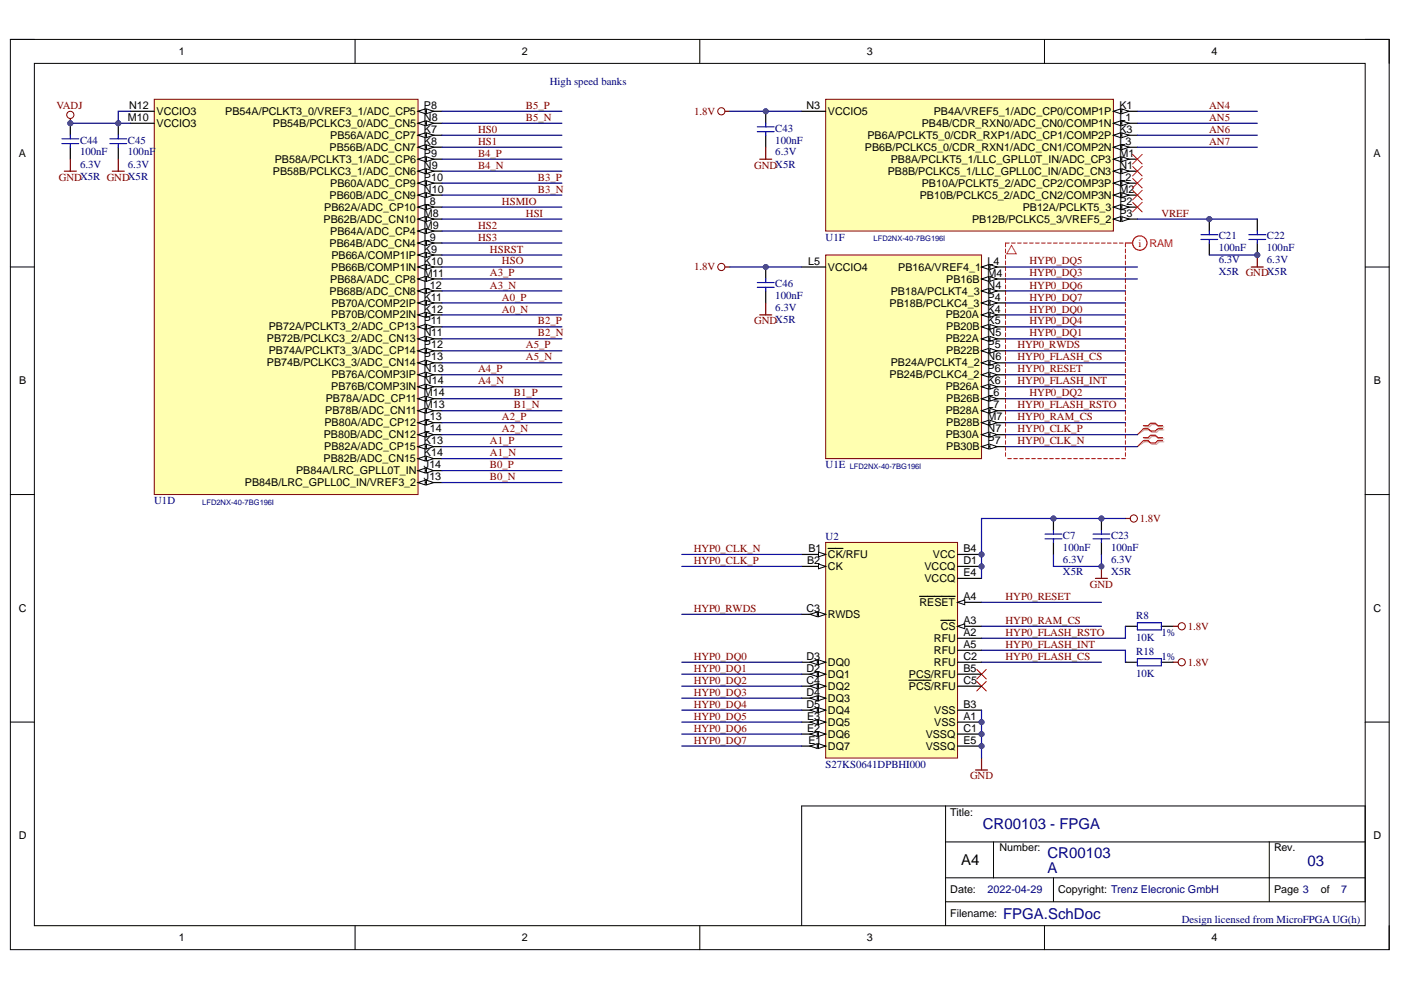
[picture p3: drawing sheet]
<svg xmlns="http://www.w3.org/2000/svg" width="297mm" height="210mm" viewBox="0 0 297 210" stroke-linecap="round" stroke-linejoin="round" font-family="sans-serif">
<defs><g id="words">
<g font-size="3.2" fill="#000080">
<text x="208.4" y="175.8">CR00103 - FPGA</text>
<text x="222.1" y="185.2">A</text>
<text x="222.1" y="181.9">CR00103</text>
<text x="277.2" y="183.6">03</text>
<text x="212.7" y="194.8">FPGA.SchDoc</text>
</g>
<text font-size="3.2" x="203.8" y="183.4">A4</text>
<g font-size="2.3">
<text x="37.9" y="11.7">1</text>
<text x="110.7" y="11.7">2</text>
<text x="183.8" y="11.7">3</text>
<text x="256.8" y="11.7">4</text>
<text x="27.4" y="23.1">N12</text>
<text x="89.9" y="23.1">P8</text>
<text x="171" y="23.1">N3</text>
<text x="237.3" y="23.1">K1</text>
<text x="27.1" y="25.7">M10</text>
<text x="33.2" y="24.3">VCCIO3</text>
<text x="33.2" y="26.9">VCCIO3</text>
<text x="47.8" y="24.3">PB54A/PCLKT3_0/VREF3_1/ADC_CP5</text>
<text x="57.9" y="26.9">PB54B/PCLKC3_0/ADC_CN5</text>
<text x="70" y="29.5">PB56A/ADC_CP7</text>
<text x="89.9" y="25.7">N8</text>
<text x="89.9" y="28.2">K7</text>
<text x="175.5" y="24.3">VCCIO5</text>
<text x="183.9" y="29.5">PB6A/PCLKT5_0/CDR_RXP1/ADC_CP1/COMP2P</text>
<text x="195.4" y="26.9">PB4B/CDR_RXN0/ADC_CN0/COMP1N</text>
<text x="198" y="24.3">PB4A/VREF5_1/ADC_CP0/COMP1P</text>
<text x="237.3" y="25.7">L1</text>
<text x="237.3" y="28.2">K3</text>
<text x="4" y="33.3">A</text>
<text x="58.2" y="34.5">PB58A/PCLKT3_1/ADC_CP6</text>
<text x="69.9" y="32">PB56B/ADC_CN7</text>
<text x="89.9" y="30.7">K8</text>
<text x="89.9" y="33.3">P9</text>
<text x="89.9" y="35.8">N9</text>
<text x="183.4" y="32">PB6B/PCLKC5_0/CDR_RXN1/ADC_CN1/COMP2N</text>
<text x="188.9" y="34.5">PB8A/PCLKT5_1/LLC_GPLL0T_IN/ADC_CP3</text>
<text x="237.3" y="30.7">L3</text>
<text x="237.3" y="33.3">M1</text>
<text x="237.3" y="35.8">N1</text>
<text x="291.2" y="33.3">A</text>
<text x="57.9" y="37.1">PB58B/PCLKC3_1/ADC_CN6</text>
<text x="70" y="39.6">PB60A/ADC_CP9</text>
<text x="89.9" y="38.3">P10</text>
<text x="89.9" y="40.9">N10</text>
<text x="188.2" y="37.1">PB8B/PCLKC5_1/LLC_GPLL0C_IN/ADC_CN3</text>
<text x="195.4" y="39.6">PB10A/PCLKT5_2/ADC_CP2/COMP3P</text>
<text x="237.3" y="38.3">L2</text>
<text x="237.3" y="40.9">M2</text>
<text x="68.6" y="47.2">PB62B/ADC_CN10</text>
<text x="68.7" y="44.7">PB62A/ADC_CP10</text>
<text x="69.9" y="42.1">PB60B/ADC_CN9</text>
<text x="89.9" y="43.4">L8</text>
<text x="89.9" y="45.9">M8</text>
<text x="195" y="42.1">PB10B/PCLKC5_2/ADC_CN2/COMP3N</text>
<text x="206.1" y="47.2">PB12B/PCLKC5_3/VREF5_2</text>
<text x="216.8" y="44.7">PB12A/PCLKT5_3</text>
<text x="237.3" y="43.4">P2</text>
<text x="237.3" y="45.9">P3</text>
<text x="69.9" y="52.3">PB64B/ADC_CN4</text>
<text x="70" y="49.7">PB64A/ADC_CP4</text>
<text x="89.9" y="48.5">M9</text>
<text x="89.9" y="51">L9</text>
<text x="89.9" y="53.6">K9</text>
<text x="70" y="59.9">PB68A/ADC_CP8</text>
<text x="70.2" y="57.4">PB66B/COMP1IN</text>
<text x="70.3" y="54.8">PB66A/COMP1IP</text>
<text x="89.9" y="56.1">K10</text>
<text x="89.9" y="58.7">M11</text>
<text x="171.4" y="56.1">L5</text>
<text x="175.5" y="57.4">VCCIO4</text>
<text x="190.4" y="57.4">PB16A/VREF4_1</text>
<text x="200.6" y="59.9">PB16B</text>
<text x="209.4" y="56.1">L4</text>
<text x="209.4" y="58.7">M4</text>
<text x="69.9" y="62.5">PB68B/ADC_CN8</text>
<text x="70.3" y="65">PB70A/COMP2IP</text>
<text x="89.9" y="61.2">L12</text>
<text x="89.9" y="63.7">K11</text>
<text x="188.6" y="65">PB18B/PCLKC4_3</text>
<text x="188.9" y="62.5">PB18A/PCLKT4_3</text>
<text x="209.4" y="61.2">N4</text>
<text x="209.4" y="63.7">P4</text>
<text x="57" y="70.1">PB72A/PCLKT3_2/ADC_CP13</text>
<text x="70.2" y="67.5">PB70B/COMP2IN</text>
<text x="89.9" y="66.3">K12</text>
<text x="89.9" y="68.8">P11</text>
<text x="89.9" y="71.3">N11</text>
<text x="200.5" y="67.5">PB20A</text>
<text x="200.6" y="70.1">PB20B</text>
<text x="209.4" y="66.3">K4</text>
<text x="209.4" y="68.8">K5</text>
<text x="209.4" y="71.3">N5</text>
<text x="56.6" y="72.6">PB72B/PCLKC3_2/ADC_CN13</text>
<text x="56.6" y="77.7">PB74B/PCLKC3_3/ADC_CN14</text>
<text x="57" y="75.1">PB74A/PCLKT3_3/ADC_CP14</text>
<text x="89.9" y="73.9">P12</text>
<text x="89.9" y="76.4">P13</text>
<text x="188.9" y="77.7">PB24A/PCLKT4_2</text>
<text x="200.5" y="72.6">PB22A</text>
<text x="200.6" y="75.1">PB22B</text>
<text x="209.4" y="73.9">P5</text>
<text x="209.4" y="76.4">N6</text>
<text x="4.1" y="81.5">B</text>
<text x="70.2" y="82.8">PB76B/COMP3IN</text>
<text x="70.3" y="80.2">PB76A/COMP3IP</text>
<text x="89.9" y="79">N13</text>
<text x="89.9" y="81.5">N14</text>
<text x="188.6" y="80.2">PB24B/PCLKC4_2</text>
<text x="200.5" y="82.8">PB26A</text>
<text x="209.4" y="79">P6</text>
<text x="209.4" y="81.5">K6</text>
<text x="291.3" y="81.5">B</text>
<text x="68.9" y="87.9">PB78B/ADC_CN11</text>
<text x="69.1" y="85.3">PB78A/ADC_CP11</text>
<text x="89.9" y="84">M14</text>
<text x="89.9" y="86.6">M13</text>
<text x="89.9" y="89.1">L13</text>
<text x="200.5" y="87.9">PB28A</text>
<text x="200.6" y="85.3">PB26B</text>
<text x="209.4" y="84">L6</text>
<text x="209.4" y="86.6">L7</text>
<text x="209.4" y="89.1">M7</text>
<text x="68.7" y="92.9">PB80B/ADC_CN12</text>
<text x="68.7" y="95.5">PB82A/ADC_CP15</text>
<text x="68.8" y="90.4">PB80A/ADC_CP12</text>
<text x="89.9" y="91.7">L14</text>
<text x="89.9" y="94.2">K13</text>
<text x="200.5" y="92.9">PB30A</text>
<text x="200.6" y="90.4">PB28B</text>
<text x="200.6" y="95.5">PB30B</text>
<text x="209.4" y="91.7">N7</text>
<text x="209.4" y="94.2">P7</text>
<text x="62.8" y="100.5">PB84A/LRC_GPLL0T_IN</text>
<text x="68.6" y="98">PB82B/ADC_CN15</text>
<text x="89.9" y="96.7">K14</text>
<text x="89.9" y="99.3">J14</text>
<text x="89.9" y="101.8">J13</text>
<text x="51.9" y="103.1">PB84B/LRC_GPLL0C_IN/VREF3_2</text>
<text x="171.1" y="119.6">B2</text>
<text x="171.4" y="117.1">B1</text>
<text x="175.5" y="118.3">CK/RFU</text>
<text x="197.8" y="118.3">VCC</text>
<text x="204.3" y="117.1">B4</text>
<text x="204.3" y="119.6">D1</text>
<text x="175.5" y="120.9">CK</text>
<text x="196" y="120.9">VCCQ</text>
<text x="196" y="123.4">VCCQ</text>
<text x="204.3" y="122.1">E4</text>
<text x="4" y="129.7">C</text>
<text x="171" y="129.7">C3</text>
<text x="175.5" y="131">RWDS</text>
<text x="195" y="128.5">RESET</text>
<text x="204.3" y="127.2">A4</text>
<text x="291.2" y="129.7">C</text>
<text x="198" y="136.1">RFU</text>
<text x="199.5" y="133.6">CS</text>
<text x="204.3" y="134.8">A2</text>
<text x="204.3" y="137.4">A5</text>
<text x="204.3" y="132.3">A3</text>
<text x="171" y="142.4">D2</text>
<text x="171" y="139.9">D3</text>
<text x="175.5" y="143.7">DQ1</text>
<text x="175.5" y="141.2">DQ0</text>
<text x="192.7" y="143.7">PCS/RFU</text>
<text x="198" y="138.6">RFU</text>
<text x="198" y="141.2">RFU</text>
<text x="204.3" y="142.4">B5</text>
<text x="204.3" y="139.9">C2</text>
<text x="171" y="145">C4</text>
<text x="171" y="147.5">D4</text>
<text x="175.5" y="146.2">DQ2</text>
<text x="175.5" y="148.8">DQ3</text>
<text x="192.7" y="146.2">PCS/RFU</text>
<text x="204.3" y="145">C5</text>
<text x="171" y="150.1">D5</text>
<text x="171.1" y="155.1">E2</text>
<text x="171.1" y="152.6">E3</text>
<text x="175.5" y="151.3">DQ4</text>
<text x="175.5" y="153.9">DQ5</text>
<text x="198.1" y="151.3">VSS</text>
<text x="198.1" y="153.9">VSS</text>
<text x="204.3" y="150.1">B3</text>
<text x="204.3" y="155.1">C1</text>
<text x="204.3" y="152.6">A1</text>
<text x="171.4" y="157.7">E1</text>
<text x="175.5" y="156.4">DQ6</text>
<text x="175.5" y="158.9">DQ7</text>
<text x="196.3" y="156.4">VSSQ</text>
<text x="196.3" y="158.9">VSSQ</text>
<text x="204.3" y="157.7">E5</text>
<text x="201.5" y="172.9">Title:</text>
<text x="4" y="178">D</text>
<text x="291.2" y="178">D</text>
<text x="211.9" y="180.5">Number:</text>
<text x="270.1" y="180.5">Rev.</text>
<text x="201.5" y="189.4">Date:</text>
<text x="224.4" y="189.4">Copyright: Trenz Elecronic GmbH</text>
<text x="270.1" y="189.4">Page 3</text>
<text x="280" y="189.4">of</text>
<text x="201.5" y="194.5">Filename:</text>
<text x="37.9" y="199.6">1</text>
<text x="110.7" y="199.6">2</text>
<text x="183.8" y="199.6">3</text>
<text x="256.8" y="199.6">4</text>
</g>
<g font-size="2.3" fill="#800000">
<text x="12" y="23.1">VADJ</text>
<text x="111.5" y="23.1">B5_P</text>
<text x="256.4" y="23.1">AN4</text>
<text x="101.4" y="28.1">HS0</text>
<text x="111.5" y="25.6">B5_N</text>
<text x="147.2" y="24.3">1.8V</text>
<text x="256.4" y="25.6">AN5</text>
<text x="256.4" y="28.1">AN6</text>
<text x="101.4" y="33.2">B4_P</text>
<text x="101.4" y="35.8">B4_N</text>
<text x="101.4" y="30.7">HS1</text>
<text x="159.9" y="35.8">GNDX5R</text>
<text x="256.4" y="30.7">AN7</text>
<text x="12.5" y="38.3">GNDX5R GNDX5R</text>
<text x="114" y="38.3">B3_P</text>
<text x="114" y="40.9">B3_N</text>
<text x="106.4" y="43.4">HSMIO</text>
<text x="111.5" y="45.9">HSI</text>
<text x="246.2" y="45.9">VREF</text>
<text x="101.4" y="48.5">HS2</text>
<text x="101.4" y="51">HS3</text>
<text x="103.9" y="53.5">HSRST</text>
<text x="103.9" y="58.6">A3_P</text>
<text x="106.4" y="56.1">HSO</text>
<text x="147.2" y="57.3">1.8V</text>
<text x="218.3" y="58.6">HYP0_DQ3</text>
<text x="218.3" y="56.1">HYP0_DQ5</text>
<text x="103.9" y="61.2">A3_N</text>
<text x="106.4" y="63.7">A0_P</text>
<text x="218.3" y="61.2">HYP0_DQ6</text>
<text x="218.3" y="63.7">HYP0_DQ7</text>
<text x="106.4" y="66.3">A0_N</text>
<text x="114" y="68.8">B2_P</text>
<text x="114" y="71.3">B2_N</text>
<text x="159.9" y="68.8">GNDX5R</text>
<text x="218.3" y="66.3">HYP0_DQ0</text>
<text x="218.3" y="71.3">HYP0_DQ1</text>
<text x="218.3" y="68.8">HYP0_DQ4</text>
<text x="111.5" y="73.9">A5_P</text>
<text x="111.5" y="76.4">A5_N</text>
<text x="215.7" y="73.9">HYP0_RWDS</text>
<text x="215.7" y="76.4">HYP0_FLASH_CS</text>
<text x="101.4" y="78.9">A4_P</text>
<text x="101.4" y="81.5">A4_N</text>
<text x="215.7" y="78.9">HYP0_RESET</text>
<text x="215.7" y="81.5">HYP0_FLASH_INT</text>
<text x="106.4" y="89.1">A2_P</text>
<text x="109" y="84">B1_P</text>
<text x="109" y="86.5">B1_N</text>
<text x="215.7" y="89.1">HYP0_RAM_CS</text>
<text x="215.7" y="86.5">HYP0_FLASH_RSTO</text>
<text x="218.3" y="84">HYP0_DQ2</text>
<text x="103.9" y="94.2">A1_P</text>
<text x="106.4" y="91.7">A2_N</text>
<text x="215.7" y="94.2">HYP0_CLK_N</text>
<text x="215.7" y="91.7">HYP0_CLK_P</text>
<text x="103.9" y="96.7">A1_N</text>
<text x="103.9" y="99.3">B0_P</text>
<text x="103.9" y="101.8">B0_N</text>
<text x="241.7" y="110.7">1.8V</text>
<text x="147.1" y="117.1">HYP0_CLK_N</text>
<text x="147.1" y="119.6">HYP0_CLK_P</text>
<text x="231.1" y="124.7">GND</text>
<text x="147.1" y="129.7">HYP0_RWDS</text>
<text x="213.2" y="127.2">HYP0_RESET</text>
<text x="213.2" y="132.3">HYP0_RAM_CS</text>
<text x="213.2" y="137.3">HYP0_FLASH_INT</text>
<text x="213.2" y="134.8">HYP0_FLASH_RSTO</text>
<text x="251.8" y="133.5">1.8V</text>
<text x="147.1" y="139.9">HYP0_DQ0</text>
<text x="147.1" y="142.4">HYP0_DQ1</text>
<text x="213.2" y="139.9">HYP0_FLASH_CS</text>
<text x="251.8" y="141.1">1.8V</text>
<text x="147.1" y="145">HYP0_DQ2</text>
<text x="147.1" y="147.5">HYP0_DQ3</text>
<text x="147.1" y="150.1">HYP0_DQ4</text>
<text x="147.1" y="152.6">HYP0_DQ5</text>
<text x="147.1" y="155.1">HYP0_DQ6</text>
<text x="147.1" y="157.7">HYP0_DQ7</text>
<text x="205.7" y="165.3">GND</text>
</g>
<g font-size="2.3" fill="#000080">
<text x="116.6" y="18">High speed banks</text>
<text x="164.4" y="27.9">C43</text>
<text x="17" y="35.5">6.3V</text>
<text x="17" y="30.4">C44</text>
<text x="17" y="33">100nF</text>
<text x="27.1" y="35.5">6.3V</text>
<text x="27.1" y="30.4">C45</text>
<text x="27.1" y="33">100nF</text>
<text x="164.4" y="33">6.3V</text>
<text x="164.4" y="30.4">100nF</text>
<text x="175" y="51">U1F</text>
<text x="258.4" y="50.8">C21</text>
<text x="258.4" y="53.3">100nF</text>
<text x="268.6" y="50.8">C22</text>
<text x="268.6" y="53.3">100nF</text>
<text x="258.4" y="55.8">6.3V</text>
<text x="258.4" y="58.4">X5R GNDX5R</text>
<text x="268.6" y="55.8">6.3V</text>
<text x="164.4" y="60.9">C46</text>
<text x="164.4" y="63.5">100nF</text>
<text x="164.4" y="66">6.3V</text>
<text x="175" y="99.3">U1E</text>
<text x="32.7" y="106.9">U1D</text>
<text x="175" y="114.5">U2</text>
<text x="225.4" y="119.3">6.3V</text>
<text x="225.4" y="114.2">C7</text>
<text x="225.4" y="116.8">100nF</text>
<text x="235.6" y="119.3">6.3V</text>
<text x="235.6" y="114.2">C23</text>
<text x="235.6" y="116.8">100nF</text>
<text x="225.4" y="121.9">X5R</text>
<text x="235.6" y="121.9">X5R</text>
<text x="240.9" y="131.2">R8</text>
<text x="240.9" y="135.8">10K</text>
<text x="246.2" y="134.8">1%</text>
<text x="240.9" y="138.9">R18</text>
<text x="240.9" y="143.5">10K</text>
<text x="246.2" y="139.9">1%</text>
<text x="175" y="162.7">S27KS0641DPBHI000</text>
<text x="209.4" y="189.4">2022-04-29</text>
<text x="284.3" y="189.4">7</text>
<text x="250.5" y="195.7">Design licensed from MicroFPGA UG(h)</text>
</g>
<g font-size="2.3" fill="#f00">
<text x="241.4" y="52.3">i</text>
<text x="243.7" y="52.3">RAM</text>
</g>
<g font-size="1.6" fill="#000080">
<text x="185.2" y="51.2">LFD2NX-40-7BG196I</text>
<text x="180.2" y="99.4">LFD2NX-40-7BG196I</text>
<text x="42.9" y="107">LFD2NX-40-7BG196I</text>
</g>
</g></defs>
<path d="M2.2 8.4h292.3v193h-292.3z" fill="none" stroke="#000" stroke-width=".21"/>
<path d="M7.3 13.4h282.1v182.9h-282.1z" fill-rule="evenodd" fill="#fff"/>
<g fill="none" stroke="#000" stroke-width=".21">
<path d="M2.2 8.4h5.1M7.3 13.4h282.1v182.9h-282.1zM75.3 8.4v5M148.4 8.4v5M221.4 8.4v5M289.4 8.4h5.1v5M2.2 56.6h5.1M289.4 56.6h5.1M2.2 104.9h5.1M289.4 104.9h5.1M2.2 153.1h5.1M289.4 153.1h5.1"/>
<path d="M200.5 170.9v25.4M200.5 178.5h88.9M210.6 178.5v7.6M269.1 178.5v12.7M75.3 196.3v5.1M148.4 196.3v5.1M200.5 191.2h88.9v-20.3h-119.4v25.4M200.5 186.1h88.9M221.4 196.3v5.1M223.4 186.1v5.1M294.5 196.3v5.1"/>
</g>
<path d="M32.7 21.1h55.9v83.8h-55.9z" fill-rule="evenodd" fill="#ffffb0"/>
<path d="M32.7 21.1h55.9v83.8h-55.9z" fill="none" stroke="#800000" stroke-width=".21"/>
<path d="M27.6 23.6h5.1M27.6 26.1h5.1M88.6 23.6h5.1" fill="none" stroke="#000" stroke-width=".25"/>
<path d="M88.6 23.6l1.6-.5v1z" fill="#f8fcff"/>
<path d="M88.6 23.6l1.6-.5v1z" fill="none" stroke="#000" stroke-width=".21"/>
<path d="M90.4 23.1l1.5 .5-1.5 .5z" fill="#f8fcff"/>
<path d="M90.4 23.1l1.5 .5-1.5 .5z" fill="none" stroke="#000" stroke-width=".21"/>
<path d="M88.6 26.1h5.1" fill="none" stroke="#000" stroke-width=".25"/>
<path d="M88.6 26.1l1.6-.5v1z" fill="#f8fcff"/>
<path d="M88.6 26.1l1.6-.5v1z" fill="none" stroke="#000" stroke-width=".21"/>
<path d="M90.4 25.6l1.5 .5-1.5 .5z" fill="#f8fcff"/>
<path d="M90.4 25.6l1.5 .5-1.5 .5z" fill="none" stroke="#000" stroke-width=".21"/>
<path d="M88.6 28.7h5.1" fill="none" stroke="#000" stroke-width=".25"/>
<path d="M88.6 28.7l1.6-.5v1z" fill="#f8fcff"/>
<path d="M88.6 28.7l1.6-.5v1z" fill="none" stroke="#000" stroke-width=".21"/>
<path d="M90.4 28.2l1.5 .5-1.5 .5z" fill="#f8fcff"/>
<path d="M90.4 28.2l1.5 .5-1.5 .5z" fill="none" stroke="#000" stroke-width=".21"/>
<path d="M88.6 31.2h5.1" fill="none" stroke="#000" stroke-width=".25"/>
<path d="M88.6 31.2l1.6-.5v1z" fill="#f8fcff"/>
<path d="M88.6 31.2l1.6-.5v1z" fill="none" stroke="#000" stroke-width=".21"/>
<path d="M90.4 30.7l1.5 .5-1.5 .5z" fill="#f8fcff"/>
<path d="M90.4 30.7l1.5 .5-1.5 .5z" fill="none" stroke="#000" stroke-width=".21"/>
<path d="M88.6 33.8h5.1" fill="none" stroke="#000" stroke-width=".25"/>
<path d="M88.6 33.8l1.6-.6v1.1z" fill="#f8fcff"/>
<path d="M88.6 33.8l1.6-.6v1.1z" fill="none" stroke="#000" stroke-width=".21"/>
<path d="M90.4 33.2l1.5 .6-1.5 .5z" fill="#f8fcff"/>
<path d="M90.4 33.2l1.5 .6-1.5 .5z" fill="none" stroke="#000" stroke-width=".21"/>
<path d="M88.6 36.3h5.1" fill="none" stroke="#000" stroke-width=".25"/>
<path d="M88.6 36.3l1.6-.5v1z" fill="#f8fcff"/>
<path d="M88.6 36.3l1.6-.5v1z" fill="none" stroke="#000" stroke-width=".21"/>
<path d="M90.4 35.8l1.5 .5-1.5 .5z" fill="#f8fcff"/>
<path d="M90.4 35.8l1.5 .5-1.5 .5z" fill="none" stroke="#000" stroke-width=".21"/>
<path d="M88.6 38.8h5.1" fill="none" stroke="#000" stroke-width=".25"/>
<path d="M88.6 38.8l1.6-.5v1z" fill="#f8fcff"/>
<path d="M88.6 38.8l1.6-.5v1z" fill="none" stroke="#000" stroke-width=".21"/>
<path d="M90.4 38.3l1.5 .5-1.5 .5z" fill="#f8fcff"/>
<path d="M90.4 38.3l1.5 .5-1.5 .5z" fill="none" stroke="#000" stroke-width=".21"/>
<path d="M88.6 41.4h5.1" fill="none" stroke="#000" stroke-width=".25"/>
<path d="M88.6 41.4l1.6-.5v1z" fill="#f8fcff"/>
<path d="M88.6 41.4l1.6-.5v1z" fill="none" stroke="#000" stroke-width=".21"/>
<path d="M90.4 40.9l1.5 .5-1.5 .5z" fill="#f8fcff"/>
<path d="M90.4 40.9l1.5 .5-1.5 .5z" fill="none" stroke="#000" stroke-width=".21"/>
<path d="M88.6 43.9h5.1" fill="none" stroke="#000" stroke-width=".25"/>
<path d="M88.6 43.9l1.6-.5v1z" fill="#f8fcff"/>
<path d="M88.6 43.9l1.6-.5v1z" fill="none" stroke="#000" stroke-width=".21"/>
<path d="M90.4 43.4l1.5 .5-1.5 .5z" fill="#f8fcff"/>
<path d="M90.4 43.4l1.5 .5-1.5 .5z" fill="none" stroke="#000" stroke-width=".21"/>
<path d="M88.6 46.5h5.1" fill="none" stroke="#000" stroke-width=".25"/>
<path d="M88.6 46.5l1.6-.6v1.1z" fill="#f8fcff"/>
<path d="M88.6 46.5l1.6-.6v1.1z" fill="none" stroke="#000" stroke-width=".21"/>
<path d="M90.4 45.9l1.5 .6-1.5 .5z" fill="#f8fcff"/>
<path d="M90.4 45.9l1.5 .6-1.5 .5z" fill="none" stroke="#000" stroke-width=".21"/>
<path d="M88.6 49h5.1" fill="none" stroke="#000" stroke-width=".25"/>
<path d="M88.6 49l1.6-.5v1z" fill="#f8fcff"/>
<path d="M88.6 49l1.6-.5v1z" fill="none" stroke="#000" stroke-width=".21"/>
<path d="M90.4 48.5l1.5 .5-1.5 .5z" fill="#f8fcff"/>
<path d="M90.4 48.5l1.5 .5-1.5 .5z" fill="none" stroke="#000" stroke-width=".21"/>
<path d="M88.6 51.5h5.1" fill="none" stroke="#000" stroke-width=".25"/>
<path d="M88.6 51.5l1.6-.5v1z" fill="#f8fcff"/>
<path d="M88.6 51.5l1.6-.5v1z" fill="none" stroke="#000" stroke-width=".21"/>
<path d="M90.4 51l1.5 .5-1.5 .5z" fill="#f8fcff"/>
<path d="M90.4 51l1.5 .5-1.5 .5z" fill="none" stroke="#000" stroke-width=".21"/>
<path d="M88.6 54.1h5.1" fill="none" stroke="#000" stroke-width=".25"/>
<path d="M88.6 54.1l1.6-.5v1z" fill="#f8fcff"/>
<path d="M88.6 54.1l1.6-.5v1z" fill="none" stroke="#000" stroke-width=".21"/>
<path d="M90.4 53.6l1.5 .5-1.5 .5z" fill="#f8fcff"/>
<path d="M90.4 53.6l1.5 .5-1.5 .5z" fill="none" stroke="#000" stroke-width=".21"/>
<path d="M88.6 56.6h5.1" fill="none" stroke="#000" stroke-width=".25"/>
<path d="M88.6 56.6l1.6-.5v1z" fill="#f8fcff"/>
<path d="M88.6 56.6l1.6-.5v1z" fill="none" stroke="#000" stroke-width=".21"/>
<path d="M90.4 56.1l1.5 .5-1.5 .5z" fill="#f8fcff"/>
<path d="M90.4 56.1l1.5 .5-1.5 .5z" fill="none" stroke="#000" stroke-width=".21"/>
<path d="M88.6 59.1h5.1" fill="none" stroke="#000" stroke-width=".25"/>
<path d="M88.6 59.1l1.6-.5v1.1z" fill="#f8fcff"/>
<path d="M88.6 59.1l1.6-.5v1.1z" fill="none" stroke="#000" stroke-width=".21"/>
<path d="M90.4 58.6l1.5 .5-1.5 .6z" fill="#f8fcff"/>
<path d="M90.4 58.6l1.5 .5-1.5 .6z" fill="none" stroke="#000" stroke-width=".21"/>
<path d="M88.6 61.7h5.1" fill="none" stroke="#000" stroke-width=".25"/>
<path d="M88.6 61.7l1.6-.5v1z" fill="#f8fcff"/>
<path d="M88.6 61.7l1.6-.5v1z" fill="none" stroke="#000" stroke-width=".21"/>
<path d="M90.4 61.2l1.5 .5-1.5 .5z" fill="#f8fcff"/>
<path d="M90.4 61.2l1.5 .5-1.5 .5z" fill="none" stroke="#000" stroke-width=".21"/>
<path d="M88.6 64.2h5.1" fill="none" stroke="#000" stroke-width=".25"/>
<path d="M88.6 64.2l1.6-.5v1z" fill="#f8fcff"/>
<path d="M88.6 64.2l1.6-.5v1z" fill="none" stroke="#000" stroke-width=".21"/>
<path d="M90.4 63.7l1.5 .5-1.5 .5z" fill="#f8fcff"/>
<path d="M90.4 63.7l1.5 .5-1.5 .5z" fill="none" stroke="#000" stroke-width=".21"/>
<path d="M88.6 66.8h5.1" fill="none" stroke="#000" stroke-width=".25"/>
<path d="M88.6 66.8l1.6-.5v1z" fill="#f8fcff"/>
<path d="M88.6 66.8l1.6-.5v1z" fill="none" stroke="#000" stroke-width=".21"/>
<path d="M90.4 66.3l1.5 .5-1.5 .5z" fill="#f8fcff"/>
<path d="M90.4 66.3l1.5 .5-1.5 .5z" fill="none" stroke="#000" stroke-width=".21"/>
<path d="M88.6 69.3h5.1" fill="none" stroke="#000" stroke-width=".25"/>
<path d="M88.6 69.3l1.6-.5v1z" fill="#f8fcff"/>
<path d="M88.6 69.3l1.6-.5v1z" fill="none" stroke="#000" stroke-width=".21"/>
<path d="M90.4 68.8l1.5 .5-1.5 .5z" fill="#f8fcff"/>
<path d="M90.4 68.8l1.5 .5-1.5 .5z" fill="none" stroke="#000" stroke-width=".21"/>
<path d="M88.6 71.8h5.1" fill="none" stroke="#000" stroke-width=".25"/>
<path d="M88.6 71.8l1.6-.5v1z" fill="#f8fcff"/>
<path d="M88.6 71.8l1.6-.5v1z" fill="none" stroke="#000" stroke-width=".21"/>
<path d="M90.4 71.3l1.5 .5-1.5 .5z" fill="#f8fcff"/>
<path d="M90.4 71.3l1.5 .5-1.5 .5z" fill="none" stroke="#000" stroke-width=".21"/>
<path d="M88.6 74.4h5.1" fill="none" stroke="#000" stroke-width=".25"/>
<path d="M88.6 74.4l1.6-.5v1z" fill="#f8fcff"/>
<path d="M88.6 74.4l1.6-.5v1z" fill="none" stroke="#000" stroke-width=".21"/>
<path d="M90.4 73.9l1.5 .5-1.5 .5z" fill="#f8fcff"/>
<path d="M90.4 73.9l1.5 .5-1.5 .5z" fill="none" stroke="#000" stroke-width=".21"/>
<path d="M88.6 76.9h5.1" fill="none" stroke="#000" stroke-width=".25"/>
<path d="M88.6 76.9l1.6-.5v1z" fill="#f8fcff"/>
<path d="M88.6 76.9l1.6-.5v1z" fill="none" stroke="#000" stroke-width=".21"/>
<path d="M90.4 76.4l1.5 .5-1.5 .5z" fill="#f8fcff"/>
<path d="M90.4 76.4l1.5 .5-1.5 .5z" fill="none" stroke="#000" stroke-width=".21"/>
<path d="M88.6 79.5h5.1" fill="none" stroke="#000" stroke-width=".25"/>
<path d="M88.6 79.5l1.6-.5v1z" fill="#f8fcff"/>
<path d="M88.6 79.5l1.6-.5v1z" fill="none" stroke="#000" stroke-width=".21"/>
<path d="M90.4 79l1.5 .5-1.5 .5z" fill="#f8fcff"/>
<path d="M90.4 79l1.5 .5-1.5 .5z" fill="none" stroke="#000" stroke-width=".21"/>
<path d="M88.6 82h5.1" fill="none" stroke="#000" stroke-width=".25"/>
<path d="M88.6 82l1.6-.5v1z" fill="#f8fcff"/>
<path d="M88.6 82l1.6-.5v1z" fill="none" stroke="#000" stroke-width=".21"/>
<path d="M90.4 81.5l1.5 .5-1.5 .5z" fill="#f8fcff"/>
<path d="M90.4 81.5l1.5 .5-1.5 .5z" fill="none" stroke="#000" stroke-width=".21"/>
<path d="M88.6 84.5h5.1" fill="none" stroke="#000" stroke-width=".25"/>
<path d="M88.6 84.5l1.6-.5v1z" fill="#f8fcff"/>
<path d="M88.6 84.5l1.6-.5v1z" fill="none" stroke="#000" stroke-width=".21"/>
<path d="M90.4 84l1.5 .5-1.5 .5z" fill="#f8fcff"/>
<path d="M90.4 84l1.5 .5-1.5 .5z" fill="none" stroke="#000" stroke-width=".21"/>
<path d="M88.6 87.1h5.1" fill="none" stroke="#000" stroke-width=".25"/>
<path d="M88.6 87.1l1.6-.5v1z" fill="#f8fcff"/>
<path d="M88.6 87.1l1.6-.5v1z" fill="none" stroke="#000" stroke-width=".21"/>
<path d="M90.4 86.6l1.5 .5-1.5 .5z" fill="#f8fcff"/>
<path d="M90.4 86.6l1.5 .5-1.5 .5z" fill="none" stroke="#000" stroke-width=".21"/>
<path d="M88.6 89.6h5.1" fill="none" stroke="#000" stroke-width=".25"/>
<path d="M88.6 89.6l1.6-.5v1z" fill="#f8fcff"/>
<path d="M88.6 89.6l1.6-.5v1z" fill="none" stroke="#000" stroke-width=".21"/>
<path d="M90.4 89.1l1.5 .5-1.5 .5z" fill="#f8fcff"/>
<path d="M90.4 89.1l1.5 .5-1.5 .5z" fill="none" stroke="#000" stroke-width=".21"/>
<path d="M88.6 92.2h5.1" fill="none" stroke="#000" stroke-width=".25"/>
<path d="M88.6 92.2l1.6-.6v1.1z" fill="#f8fcff"/>
<path d="M88.6 92.2l1.6-.6v1.1z" fill="none" stroke="#000" stroke-width=".21"/>
<path d="M90.4 91.6l1.5 .6-1.5 .5z" fill="#f8fcff"/>
<path d="M90.4 91.6l1.5 .6-1.5 .5z" fill="none" stroke="#000" stroke-width=".21"/>
<path d="M88.6 94.7h5.1" fill="none" stroke="#000" stroke-width=".25"/>
<path d="M88.6 94.7l1.6-.5v1z" fill="#f8fcff"/>
<path d="M88.6 94.7l1.6-.5v1z" fill="none" stroke="#000" stroke-width=".21"/>
<path d="M90.4 94.2l1.5 .5-1.5 .5z" fill="#f8fcff"/>
<path d="M90.4 94.2l1.5 .5-1.5 .5z" fill="none" stroke="#000" stroke-width=".21"/>
<path d="M88.6 97.2h5.1" fill="none" stroke="#000" stroke-width=".25"/>
<path d="M88.6 97.2l1.6-.5v1z" fill="#f8fcff"/>
<path d="M88.6 97.2l1.6-.5v1z" fill="none" stroke="#000" stroke-width=".21"/>
<path d="M90.4 96.7l1.5 .5-1.5 .5z" fill="#f8fcff"/>
<path d="M90.4 96.7l1.5 .5-1.5 .5z" fill="none" stroke="#000" stroke-width=".21"/>
<path d="M88.6 99.8h5.1" fill="none" stroke="#000" stroke-width=".25"/>
<path d="M88.6 99.8l1.6-.5v1z" fill="#f8fcff"/>
<path d="M88.6 99.8l1.6-.5v1z" fill="none" stroke="#000" stroke-width=".21"/>
<path d="M90.4 99.3l1.5 .5-1.5 .5z" fill="#f8fcff"/>
<path d="M90.4 99.3l1.5 .5-1.5 .5z" fill="none" stroke="#000" stroke-width=".21"/>
<path d="M88.6 102.3h5.1" fill="none" stroke="#000" stroke-width=".25"/>
<path d="M88.6 102.3l1.6-.5v1z" fill="#f8fcff"/>
<path d="M88.6 102.3l1.6-.5v1z" fill="none" stroke="#000" stroke-width=".21"/>
<path d="M90.4 101.8l1.5 .5-1.5 .5z" fill="#f8fcff"/>
<path d="M90.4 101.8l1.5 .5-1.5 .5z" fill="none" stroke="#000" stroke-width=".21"/>
<path d="M175.1 54.1h33v43.1h-33z" fill-rule="evenodd" fill="#ffffb0"/>
<path d="M175.1 54.1h33v43.1h-33z" fill="none" stroke="#800000" stroke-width=".21"/>
<path d="M170 56.6h5.1M208.1 56.6h5.1" fill="none" stroke="#000" stroke-width=".25"/>
<path d="M208.1 56.6l1.5-.5v1z" fill="#f8fcff"/>
<path d="M208.1 56.6l1.5-.5v1z" fill="none" stroke="#000" stroke-width=".21"/>
<path d="M209.9 56.1l1.5 .5-1.5 .5z" fill="#f8fcff"/>
<path d="M209.9 56.1l1.5 .5-1.5 .5z" fill="none" stroke="#000" stroke-width=".21"/>
<path d="M208.1 59.1h5.1" fill="none" stroke="#000" stroke-width=".25"/>
<path d="M208.1 59.1l1.5-.5v1.1z" fill="#f8fcff"/>
<path d="M208.1 59.1l1.5-.5v1.1z" fill="none" stroke="#000" stroke-width=".21"/>
<path d="M209.9 58.6l1.5 .5-1.5 .6z" fill="#f8fcff"/>
<path d="M209.9 58.6l1.5 .5-1.5 .6z" fill="none" stroke="#000" stroke-width=".21"/>
<path d="M208.1 61.7h5.1" fill="none" stroke="#000" stroke-width=".25"/>
<path d="M208.1 61.7l1.5-.5v1z" fill="#f8fcff"/>
<path d="M208.1 61.7l1.5-.5v1z" fill="none" stroke="#000" stroke-width=".21"/>
<path d="M209.9 61.2l1.5 .5-1.5 .5z" fill="#f8fcff"/>
<path d="M209.9 61.2l1.5 .5-1.5 .5z" fill="none" stroke="#000" stroke-width=".21"/>
<path d="M208.1 64.2h5.1" fill="none" stroke="#000" stroke-width=".25"/>
<path d="M208.1 64.2l1.5-.5v1z" fill="#f8fcff"/>
<path d="M208.1 64.2l1.5-.5v1z" fill="none" stroke="#000" stroke-width=".21"/>
<path d="M209.9 63.7l1.5 .5-1.5 .5z" fill="#f8fcff"/>
<path d="M209.9 63.7l1.5 .5-1.5 .5z" fill="none" stroke="#000" stroke-width=".21"/>
<path d="M208.1 66.8h5.1" fill="none" stroke="#000" stroke-width=".25"/>
<path d="M208.1 66.8l1.5-.5v1z" fill="#f8fcff"/>
<path d="M208.1 66.8l1.5-.5v1z" fill="none" stroke="#000" stroke-width=".21"/>
<path d="M209.9 66.3l1.5 .5-1.5 .5z" fill="#f8fcff"/>
<path d="M209.9 66.3l1.5 .5-1.5 .5z" fill="none" stroke="#000" stroke-width=".21"/>
<path d="M208.1 69.3h5.1" fill="none" stroke="#000" stroke-width=".25"/>
<path d="M208.1 69.3l1.5-.5v1z" fill="#f8fcff"/>
<path d="M208.1 69.3l1.5-.5v1z" fill="none" stroke="#000" stroke-width=".21"/>
<path d="M209.9 68.8l1.5 .5-1.5 .5z" fill="#f8fcff"/>
<path d="M209.9 68.8l1.5 .5-1.5 .5z" fill="none" stroke="#000" stroke-width=".21"/>
<path d="M208.1 71.8h5.1" fill="none" stroke="#000" stroke-width=".25"/>
<path d="M208.1 71.8l1.5-.5v1.1z" fill="#f8fcff"/>
<path d="M208.1 71.8l1.5-.5v1.1z" fill="none" stroke="#000" stroke-width=".21"/>
<path d="M209.9 71.3l1.5 .5-1.5 .6z" fill="#f8fcff"/>
<path d="M209.9 71.3l1.5 .5-1.5 .6z" fill="none" stroke="#000" stroke-width=".21"/>
<path d="M208.1 74.4h5.1" fill="none" stroke="#000" stroke-width=".25"/>
<path d="M208.1 74.4l1.5-.5v1z" fill="#f8fcff"/>
<path d="M208.1 74.4l1.5-.5v1z" fill="none" stroke="#000" stroke-width=".21"/>
<path d="M209.9 73.9l1.5 .5-1.5 .5z" fill="#f8fcff"/>
<path d="M209.9 73.9l1.5 .5-1.5 .5z" fill="none" stroke="#000" stroke-width=".21"/>
<path d="M208.1 76.9h5.1" fill="none" stroke="#000" stroke-width=".25"/>
<path d="M208.1 76.9l1.5-.5v1z" fill="#f8fcff"/>
<path d="M208.1 76.9l1.5-.5v1z" fill="none" stroke="#000" stroke-width=".21"/>
<path d="M209.9 76.4l1.5 .5-1.5 .5z" fill="#f8fcff"/>
<path d="M209.9 76.4l1.5 .5-1.5 .5z" fill="none" stroke="#000" stroke-width=".21"/>
<path d="M208.1 79.5h5.1" fill="none" stroke="#000" stroke-width=".25"/>
<path d="M208.1 79.5l1.5-.5v1z" fill="#f8fcff"/>
<path d="M208.1 79.5l1.5-.5v1z" fill="none" stroke="#000" stroke-width=".21"/>
<path d="M209.9 79l1.5 .5-1.5 .5z" fill="#f8fcff"/>
<path d="M209.9 79l1.5 .5-1.5 .5z" fill="none" stroke="#000" stroke-width=".21"/>
<path d="M208.1 82h5.1" fill="none" stroke="#000" stroke-width=".25"/>
<path d="M208.1 82l1.5-.5v1z" fill="#f8fcff"/>
<path d="M208.1 82l1.5-.5v1z" fill="none" stroke="#000" stroke-width=".21"/>
<path d="M209.9 81.5l1.5 .5-1.5 .5z" fill="#f8fcff"/>
<path d="M209.9 81.5l1.5 .5-1.5 .5z" fill="none" stroke="#000" stroke-width=".21"/>
<path d="M208.1 84.5h5.1" fill="none" stroke="#000" stroke-width=".25"/>
<path d="M208.1 84.5l1.5-.5v1.1z" fill="#f8fcff"/>
<path d="M208.1 84.5l1.5-.5v1.1z" fill="none" stroke="#000" stroke-width=".21"/>
<path d="M209.9 84l1.5 .5-1.5 .6z" fill="#f8fcff"/>
<path d="M209.9 84l1.5 .5-1.5 .6z" fill="none" stroke="#000" stroke-width=".21"/>
<path d="M208.1 87.1h5.1" fill="none" stroke="#000" stroke-width=".25"/>
<path d="M208.1 87.1l1.5-.5v1z" fill="#f8fcff"/>
<path d="M208.1 87.1l1.5-.5v1z" fill="none" stroke="#000" stroke-width=".21"/>
<path d="M209.9 86.6l1.5 .5-1.5 .5z" fill="#f8fcff"/>
<path d="M209.9 86.6l1.5 .5-1.5 .5z" fill="none" stroke="#000" stroke-width=".21"/>
<path d="M208.1 89.6h5.1" fill="none" stroke="#000" stroke-width=".25"/>
<path d="M208.1 89.6l1.5-.5v1z" fill="#f8fcff"/>
<path d="M208.1 89.6l1.5-.5v1z" fill="none" stroke="#000" stroke-width=".21"/>
<path d="M209.9 89.1l1.5 .5-1.5 .5z" fill="#f8fcff"/>
<path d="M209.9 89.1l1.5 .5-1.5 .5z" fill="none" stroke="#000" stroke-width=".21"/>
<path d="M208.1 92.2h5.1" fill="none" stroke="#000" stroke-width=".25"/>
<path d="M208.1 92.2l1.5-.5v1z" fill="#f8fcff"/>
<path d="M208.1 92.2l1.5-.5v1z" fill="none" stroke="#000" stroke-width=".21"/>
<path d="M209.9 91.7l1.5 .5-1.5 .5z" fill="#f8fcff"/>
<path d="M209.9 91.7l1.5 .5-1.5 .5z" fill="none" stroke="#000" stroke-width=".21"/>
<path d="M208.1 94.7h5.1" fill="none" stroke="#000" stroke-width=".25"/>
<path d="M208.1 94.7l1.5-.5v1z" fill="#f8fcff"/>
<path d="M208.1 94.7l1.5-.5v1z" fill="none" stroke="#000" stroke-width=".21"/>
<path d="M209.9 94.2l1.5 .5-1.5 .5z" fill="#f8fcff"/>
<path d="M209.9 94.2l1.5 .5-1.5 .5z" fill="none" stroke="#000" stroke-width=".21"/>
<path d="M175.1 21.1h61v27.9h-61z" fill-rule="evenodd" fill="#ffffb0"/>
<path d="M175.1 21.1h61v27.9h-61z" fill="none" stroke="#800000" stroke-width=".21"/>
<path d="M170 23.6h5.1M236.1 23.6h5.1" fill="none" stroke="#000" stroke-width=".25"/>
<path d="M236.1 23.6l1.5-.5v1z" fill="#f8fcff"/>
<path d="M236.1 23.6l1.5-.5v1z" fill="none" stroke="#000" stroke-width=".21"/>
<path d="M237.8 23.1l1.6 .5-1.6 .5z" fill="#f8fcff"/>
<path d="M237.8 23.1l1.6 .5-1.6 .5z" fill="none" stroke="#000" stroke-width=".21"/>
<path d="M236.1 26.1h5.1" fill="none" stroke="#000" stroke-width=".25"/>
<path d="M236.1 26.1l1.5-.5v1z" fill="#f8fcff"/>
<path d="M236.1 26.1l1.5-.5v1z" fill="none" stroke="#000" stroke-width=".21"/>
<path d="M237.8 25.6l1.6 .5-1.6 .5z" fill="#f8fcff"/>
<path d="M237.8 25.6l1.6 .5-1.6 .5z" fill="none" stroke="#000" stroke-width=".21"/>
<path d="M236.1 28.7h5.1" fill="none" stroke="#000" stroke-width=".25"/>
<path d="M236.1 28.7l1.5-.5v1z" fill="#f8fcff"/>
<path d="M236.1 28.7l1.5-.5v1z" fill="none" stroke="#000" stroke-width=".21"/>
<path d="M237.8 28.2l1.6 .5-1.6 .5z" fill="#f8fcff"/>
<path d="M237.8 28.2l1.6 .5-1.6 .5z" fill="none" stroke="#000" stroke-width=".21"/>
<path d="M236.1 31.2h5.1" fill="none" stroke="#000" stroke-width=".25"/>
<path d="M236.1 31.2l1.5-.5v1z" fill="#f8fcff"/>
<path d="M236.1 31.2l1.5-.5v1z" fill="none" stroke="#000" stroke-width=".21"/>
<path d="M237.8 30.7l1.6 .5-1.6 .5z" fill="#f8fcff"/>
<path d="M237.8 30.7l1.6 .5-1.6 .5z" fill="none" stroke="#000" stroke-width=".21"/>
<path d="M236.1 33.8h5.1" fill="none" stroke="#000" stroke-width=".25"/>
<path d="M236.1 33.8l1.5-.6v1.1z" fill="#f8fcff"/>
<path d="M236.1 33.8l1.5-.6v1.1z" fill="none" stroke="#000" stroke-width=".21"/>
<path d="M237.8 33.2l1.6 .6-1.6 .5z" fill="#f8fcff"/>
<path d="M237.8 33.2l1.6 .6-1.6 .5z" fill="none" stroke="#000" stroke-width=".21"/>
<path d="M236.1 36.3h5.1" fill="none" stroke="#000" stroke-width=".25"/>
<path d="M236.1 36.3l1.5-.5v1z" fill="#f8fcff"/>
<path d="M236.1 36.3l1.5-.5v1z" fill="none" stroke="#000" stroke-width=".21"/>
<path d="M237.8 35.8l1.6 .5-1.6 .5z" fill="#f8fcff"/>
<path d="M237.8 35.8l1.6 .5-1.6 .5z" fill="none" stroke="#000" stroke-width=".21"/>
<path d="M236.1 38.8h5.1" fill="none" stroke="#000" stroke-width=".25"/>
<path d="M236.1 38.8l1.5-.5v1z" fill="#f8fcff"/>
<path d="M236.1 38.8l1.5-.5v1z" fill="none" stroke="#000" stroke-width=".21"/>
<path d="M237.8 38.3l1.6 .5-1.6 .5z" fill="#f8fcff"/>
<path d="M237.8 38.3l1.6 .5-1.6 .5z" fill="none" stroke="#000" stroke-width=".21"/>
<path d="M236.1 41.4h5.1" fill="none" stroke="#000" stroke-width=".25"/>
<path d="M236.1 41.4l1.5-.5v1z" fill="#f8fcff"/>
<path d="M236.1 41.4l1.5-.5v1z" fill="none" stroke="#000" stroke-width=".21"/>
<path d="M237.8 40.9l1.6 .5-1.6 .5z" fill="#f8fcff"/>
<path d="M237.8 40.9l1.6 .5-1.6 .5z" fill="none" stroke="#000" stroke-width=".21"/>
<path d="M236.1 43.9h5.1" fill="none" stroke="#000" stroke-width=".25"/>
<path d="M236.1 43.9l1.5-.5v1z" fill="#f8fcff"/>
<path d="M236.1 43.9l1.5-.5v1z" fill="none" stroke="#000" stroke-width=".21"/>
<path d="M237.8 43.4l1.6 .5-1.6 .5z" fill="#f8fcff"/>
<path d="M237.8 43.4l1.6 .5-1.6 .5z" fill="none" stroke="#000" stroke-width=".21"/>
<path d="M236.1 46.5h5.1" fill="none" stroke="#000" stroke-width=".25"/>
<path d="M236.1 46.5l1.5-.6v1.1z" fill="#f8fcff"/>
<path d="M236.1 46.5l1.5-.6v1.1z" fill="none" stroke="#000" stroke-width=".21"/>
<path d="M237.8 45.9l1.6 .6-1.6 .5z" fill="#f8fcff"/>
<path d="M237.8 45.9l1.6 .6-1.6 .5z" fill="none" stroke="#000" stroke-width=".21"/>
<g fill="none" stroke="#800000" stroke-width=".21">
<circle cx="240.4" cy="109.9" r=".76"/>
<circle cx="250.6" cy="132.8" r=".76"/>
<circle cx="250.6" cy="140.4" r=".76"/>
</g>
<path d="M238.6 109.9h1M232.3 122.6h2.5M233.5 120.1v2.5M248.8 132.8h1M248.8 140.4h1M206.8 163.3h2.6M208.1 160.7v2.6" fill="none" stroke="#800000" stroke-width=".25"/>
<path d="M238.6 132.8h2.6M246.2 132.8h2.6M238.6 140.4h2.6M246.2 140.4h2.6" fill="none" stroke="#000" stroke-width=".25"/>
<path d="M241.2 132h5v1.6h-5zM241.2 139.6h5v1.6h-5z" fill="none" stroke="#00f" stroke-width=".25"/>
<circle cx="233.5" cy="120.1" r=".51" fill="#4c4c94"/>
<circle cx="233.5" cy="120.1" r=".51" fill="none" stroke="#4c4c94" stroke-width=".21"/>
<path d="M207.1 141.9l2 2.1M207.1 144.5l2 2M209.1 141.9l-2 2.1M209.1 144.5l-2 2" fill="none" stroke="#f00" stroke-width=".21"/>
<circle cx="208.1" cy="117.6" r=".51" fill="#4c4c94"/>
<circle cx="208.1" cy="117.6" r=".51" fill="none" stroke="#4c4c94" stroke-width=".21"/>
<circle cx="208.1" cy="155.6" r=".51" fill="#4c4c94"/>
<circle cx="208.1" cy="155.6" r=".51" fill="none" stroke="#4c4c94" stroke-width=".21"/>
<circle cx="208.1" cy="120.1" r=".51" fill="#4c4c94"/>
<circle cx="208.1" cy="120.1" r=".51" fill="none" stroke="#4c4c94" stroke-width=".21"/>
<circle cx="208.1" cy="158.2" r=".51" fill="#4c4c94"/>
<circle cx="208.1" cy="158.2" r=".51" fill="none" stroke="#4c4c94" stroke-width=".21"/>
<circle cx="208.1" cy="153.1" r=".51" fill="#4c4c94"/>
<circle cx="208.1" cy="153.1" r=".51" fill="none" stroke="#4c4c94" stroke-width=".21"/>
<path d="M175.1 115h27.9v45.7h-27.9z" fill-rule="evenodd" fill="#ffffb0"/>
<path d="M175.1 115h27.9v45.7h-27.9z" fill="none" stroke="#800000" stroke-width=".21"/>
<path d="M203 135.3h5.1M203 127.7h5.1" fill="none" stroke="#000" stroke-width=".25"/>
<path d="M203 127.7l1.5-.5v1z" fill="#f8fcff"/>
<path d="M203 127.7l1.5-.5v1z" fill="none" stroke="#000" stroke-width=".21"/>
<path d="M170 120.1h5.1M195 126.4h7.5M203 137.9h5.1" fill="none" stroke="#000" stroke-width=".25"/>
<path d="M173.5 119.6l1.6 .5-1.6 .5z" fill="#f8fcff"/>
<path d="M173.5 119.6l1.6 .5-1.6 .5z" fill="none" stroke="#000" stroke-width=".21"/>
<path d="M203 117.6h5.1" fill="none" stroke="#000" stroke-width=".25"/>
<circle cx="208.1" cy="117.6" r=".51" fill="#4c4c94"/>
<circle cx="208.1" cy="117.6" r=".51" fill="none" stroke="#4c4c94" stroke-width=".21"/>
<path d="M170 117.6h5.1M203 142.9h5.1M203 150.6h5.1" fill="none" stroke="#000" stroke-width=".25"/>
<path d="M173.5 117.1l1.6 .5-1.6 .5z" fill="#f8fcff"/>
<path d="M173.5 117.1l1.6 .5-1.6 .5z" fill="none" stroke="#000" stroke-width=".21"/>
<path d="M175.6 116.3h3.1M203 132.8h5.1" fill="none" stroke="#000" stroke-width=".25"/>
<path d="M203 132.8l1.5-.5v1z" fill="#f8fcff"/>
<path d="M203 132.8l1.5-.5v1z" fill="none" stroke="#000" stroke-width=".21"/>
<path d="M199.5 131.5h3M170 145.5h5.1" fill="none" stroke="#000" stroke-width=".25"/>
<path d="M173.5 145l1.6 .5-1.6 .5z" fill="#f8fcff"/>
<path d="M173.5 145l1.6 .5-1.6 .5z" fill="none" stroke="#000" stroke-width=".21"/>
<path d="M171.8 145.5l1.5-.5v1z" fill="#f8fcff"/>
<path d="M171.8 145.5l1.5-.5v1z" fill="none" stroke="#000" stroke-width=".21"/>
<path d="M170 130.3h5.1M192.7 144.2h4.7M203 145.5h5.1" fill="none" stroke="#000" stroke-width=".25"/>
<path d="M173.5 129.7l1.6 .6-1.6 .5z" fill="#f8fcff"/>
<path d="M173.5 129.7l1.6 .6-1.6 .5z" fill="none" stroke="#000" stroke-width=".21"/>
<path d="M171.8 130.3l1.5-.6v1.1z" fill="#f8fcff"/>
<path d="M171.8 130.3l1.5-.6v1.1z" fill="none" stroke="#000" stroke-width=".21"/>
<path d="M203 155.6h5.1" fill="none" stroke="#000" stroke-width=".25"/>
<circle cx="208.1" cy="155.6" r=".51" fill="#4c4c94"/>
<circle cx="208.1" cy="155.6" r=".51" fill="none" stroke="#4c4c94" stroke-width=".21"/>
<path d="M170 142.9h5.1" fill="none" stroke="#000" stroke-width=".25"/>
<path d="M173.5 142.4l1.6 .5-1.6 .5z" fill="#f8fcff"/>
<path d="M173.5 142.4l1.6 .5-1.6 .5z" fill="none" stroke="#000" stroke-width=".21"/>
<path d="M171.8 142.9l1.5-.5v1z" fill="#f8fcff"/>
<path d="M171.8 142.9l1.5-.5v1z" fill="none" stroke="#000" stroke-width=".21"/>
<path d="M170 148h5.1" fill="none" stroke="#000" stroke-width=".25"/>
<path d="M173.5 147.5l1.6 .5-1.6 .5z" fill="#f8fcff"/>
<path d="M173.5 147.5l1.6 .5-1.6 .5z" fill="none" stroke="#000" stroke-width=".21"/>
<path d="M171.8 148l1.5-.5v1z" fill="#f8fcff"/>
<path d="M171.8 148l1.5-.5v1z" fill="none" stroke="#000" stroke-width=".21"/>
<path d="M170 150.6h5.1" fill="none" stroke="#000" stroke-width=".25"/>
<path d="M173.5 150.1l1.6 .5-1.6 .5z" fill="#f8fcff"/>
<path d="M173.5 150.1l1.6 .5-1.6 .5z" fill="none" stroke="#000" stroke-width=".21"/>
<path d="M171.8 150.6l1.5-.5v1z" fill="#f8fcff"/>
<path d="M171.8 150.6l1.5-.5v1z" fill="none" stroke="#000" stroke-width=".21"/>
<path d="M170 140.4h5.1" fill="none" stroke="#000" stroke-width=".25"/>
<path d="M173.5 139.9l1.6 .5-1.6 .5z" fill="#f8fcff"/>
<path d="M173.5 139.9l1.6 .5-1.6 .5z" fill="none" stroke="#000" stroke-width=".21"/>
<path d="M171.8 140.4l1.5-.5v1z" fill="#f8fcff"/>
<path d="M171.8 140.4l1.5-.5v1z" fill="none" stroke="#000" stroke-width=".21"/>
<path d="M203 120.1h5.1" fill="none" stroke="#000" stroke-width=".25"/>
<circle cx="208.1" cy="120.1" r=".51" fill="#4c4c94"/>
<circle cx="208.1" cy="120.1" r=".51" fill="none" stroke="#4c4c94" stroke-width=".21"/>
<path d="M170 155.6h5.1" fill="none" stroke="#000" stroke-width=".25"/>
<path d="M173.5 155.1l1.6 .5-1.6 .5z" fill="#f8fcff"/>
<path d="M173.5 155.1l1.6 .5-1.6 .5z" fill="none" stroke="#000" stroke-width=".21"/>
<path d="M171.8 155.6l1.5-.5v1z" fill="#f8fcff"/>
<path d="M171.8 155.6l1.5-.5v1z" fill="none" stroke="#000" stroke-width=".21"/>
<path d="M203 122.6h5.1M203 158.2h5.1" fill="none" stroke="#000" stroke-width=".25"/>
<circle cx="208.1" cy="158.2" r=".51" fill="#4c4c94"/>
<circle cx="208.1" cy="158.2" r=".51" fill="none" stroke="#4c4c94" stroke-width=".21"/>
<path d="M170 153.1h5.1" fill="none" stroke="#000" stroke-width=".25"/>
<path d="M173.5 152.6l1.6 .5-1.6 .5z" fill="#f8fcff"/>
<path d="M173.5 152.6l1.6 .5-1.6 .5z" fill="none" stroke="#000" stroke-width=".21"/>
<path d="M171.8 153.1l1.5-.5v1z" fill="#f8fcff"/>
<path d="M171.8 153.1l1.5-.5v1z" fill="none" stroke="#000" stroke-width=".21"/>
<path d="M170 158.2h5.1" fill="none" stroke="#000" stroke-width=".25"/>
<path d="M173.5 157.7l1.6 .5-1.6 .5z" fill="#f8fcff"/>
<path d="M173.5 157.7l1.6 .5-1.6 .5z" fill="none" stroke="#000" stroke-width=".21"/>
<path d="M171.8 158.2l1.5-.5v1z" fill="#f8fcff"/>
<path d="M171.8 158.2l1.5-.5v1z" fill="none" stroke="#000" stroke-width=".21"/>
<path d="M203 153.1h5.1" fill="none" stroke="#000" stroke-width=".25"/>
<circle cx="208.1" cy="153.1" r=".51" fill="#4c4c94"/>
<circle cx="208.1" cy="153.1" r=".51" fill="none" stroke="#4c4c94" stroke-width=".21"/>
<path d="M203 140.4h5.1" fill="none" stroke="#000" stroke-width=".25"/>
<g fill="none" stroke="#800000" stroke-width=".21">
<circle cx="152.9" cy="23.6" r=".76"/>
<circle cx="152.9" cy="56.6" r=".76"/>
</g>
<path d="M153.7 23.6h1M153.7 56.6h1" fill="none" stroke="#800000" stroke-width=".25"/>
<circle cx="162.3" cy="23.6" r=".51" fill="#4c4c94"/>
<circle cx="162.3" cy="23.6" r=".51" fill="none" stroke="#4c4c94" stroke-width=".21"/>
<path d="M162.3 23.6v2.5" fill="none" stroke="#000" stroke-width=".25"/>
<circle cx="162.3" cy="23.6" r=".51" fill="#4c4c94"/>
<circle cx="162.3" cy="23.6" r=".51" fill="none" stroke="#4c4c94" stroke-width=".21"/>
<path d="M162.3 28.7v2.5" fill="none" stroke="#000" stroke-width=".25"/>
<path d="M160.6 27.9h3.5M160.6 26.9h3.5M162.3 26.1v.8M162.3 27.9v.8" fill="none" stroke="#00f" stroke-width=".25"/>
<path d="M161.1 33.8h2.5M162.3 31.2v2.6" fill="none" stroke="#800000" stroke-width=".25"/>
<circle cx="162.3" cy="56.6" r=".51" fill="#4c4c94"/>
<circle cx="162.3" cy="56.6" r=".51" fill="none" stroke="#4c4c94" stroke-width=".21"/>
<path d="M162.3 56.6v2.5" fill="none" stroke="#000" stroke-width=".25"/>
<circle cx="162.3" cy="56.6" r=".51" fill="#4c4c94"/>
<circle cx="162.3" cy="56.6" r=".51" fill="none" stroke="#4c4c94" stroke-width=".21"/>
<path d="M162.3 61.7v2.5" fill="none" stroke="#000" stroke-width=".25"/>
<path d="M160.6 59.9h3.5M162.3 59.1v.8M160.6 60.9h3.5M162.3 60.9v.8" fill="none" stroke="#00f" stroke-width=".25"/>
<path d="M161.1 66.8h2.5M162.3 64.2v2.6" fill="none" stroke="#800000" stroke-width=".25"/>
<circle cx="25.1" cy="26.1" r=".51" fill="#4c4c94"/>
<circle cx="25.1" cy="26.1" r=".51" fill="none" stroke="#4c4c94" stroke-width=".21"/>
<path d="M25.1 26.1v2.6" fill="none" stroke="#000" stroke-width=".25"/>
<circle cx="25.1" cy="26.1" r=".51" fill="#4c4c94"/>
<circle cx="25.1" cy="26.1" r=".51" fill="none" stroke="#4c4c94" stroke-width=".21"/>
<path d="M25.1 31.2v2.6" fill="none" stroke="#000" stroke-width=".25"/>
<path d="M23.3 30.4h3.6M23.3 29.4h3.6M25.1 28.7v.7M25.1 30.4v.8" fill="none" stroke="#00f" stroke-width=".25"/>
<path d="M23.8 36.3h2.6M25.1 33.8v2.5" fill="none" stroke="#800000" stroke-width=".25"/>
<circle cx="14.9" cy="26.1" r=".51" fill="#4c4c94"/>
<circle cx="14.9" cy="26.1" r=".51" fill="none" stroke="#4c4c94" stroke-width=".21"/>
<path d="M14.9 26.1v2.6" fill="none" stroke="#000" stroke-width=".25"/>
<circle cx="14.9" cy="26.1" r=".51" fill="#4c4c94"/>
<circle cx="14.9" cy="26.1" r=".51" fill="none" stroke="#4c4c94" stroke-width=".21"/>
<path d="M14.9 31.2v2.6" fill="none" stroke="#000" stroke-width=".25"/>
<path d="M13.1 30.4h3.6M13.1 29.4h3.6M14.9 28.7v.7M14.9 30.4v.8" fill="none" stroke="#00f" stroke-width=".25"/>
<path d="M13.6 36.3h2.6M14.9 33.8v2.5" fill="none" stroke="#800000" stroke-width=".25"/>
<circle cx="223.4" cy="109.9" r=".51" fill="#4c4c94"/>
<circle cx="223.4" cy="109.9" r=".51" fill="none" stroke="#4c4c94" stroke-width=".21"/>
<path d="M223.4 109.9v2.6" fill="none" stroke="#000" stroke-width=".25"/>
<circle cx="223.4" cy="109.9" r=".51" fill="#4c4c94"/>
<circle cx="223.4" cy="109.9" r=".51" fill="none" stroke="#4c4c94" stroke-width=".21"/>
<path d="M223.4 115v2.6" fill="none" stroke="#000" stroke-width=".25"/>
<path d="M221.6 114.3h3.5M221.6 113.2h3.5M223.4 112.5v.7M223.4 114.3v.7" fill="none" stroke="#00f" stroke-width=".25"/>
<circle cx="233.5" cy="109.9" r=".51" fill="#4c4c94"/>
<circle cx="233.5" cy="109.9" r=".51" fill="none" stroke="#4c4c94" stroke-width=".21"/>
<path d="M233.5 109.9v2.6" fill="none" stroke="#000" stroke-width=".25"/>
<circle cx="233.5" cy="109.9" r=".51" fill="#4c4c94"/>
<circle cx="233.5" cy="109.9" r=".51" fill="none" stroke="#4c4c94" stroke-width=".21"/>
<path d="M233.5 115v2.6" fill="none" stroke="#000" stroke-width=".25"/>
<path d="M231.7 114.3h3.6M231.7 113.2h3.6M233.5 112.5v.7M233.5 114.3v.7" fill="none" stroke="#00f" stroke-width=".25"/>
<path d="M240.1 32.7l2.1 2.1M240.1 35.3l2.1 2M240.1 37.8l2.1 2M242.2 32.7l-2.1 2.1M242.2 35.3l-2.1 2M242.2 37.8l-2.1 2M240.1 40.4l2.1 2M240.1 42.9l2.1 2M242.2 40.4l-2.1 2M242.2 42.9l-2.1 2" fill="none" stroke="#f00" stroke-width=".21"/>
<circle cx="14.9" cy="24.4" r=".76" fill="none" stroke="#800000" stroke-width=".21"/>
<path d="M14.9 25.1v1" fill="none" stroke="#800000" stroke-width=".25"/>
<circle cx="14.9" cy="26.1" r=".51" fill="#4c4c94"/>
<circle cx="14.9" cy="26.1" r=".51" fill="none" stroke="#4c4c94" stroke-width=".21"/>
<g fill="none" stroke="#f00" stroke-width=".21">
<path d="M213.2 52.8v.8M213.2 54.1v.8M213.2 55.3v.8M213.2 56.6v.8M213.2 57.9v.8M213.2 59.1v.8M214 51.5h-.8v.8M214.5 51.5h.8M215.7 51.5h.8M217 51.5h.8M218.3 51.5h.8M219.5 51.5h.8"/>
<path d="M220.8 51.5h.8M222.1 51.5h.8M223.4 51.5h.7M224.6 51.5h.8M225.9 51.5h.8M227.2 51.5h.8M228.4 51.5h.8M229.7 51.5h.8M231 51.5h.8M232.3 51.5h.8M233.5 51.5h.8M234.8 51.5h.8"/>
<path d="M236.1 51.5h.8M237.3 51.5h.8M238.6 51.5v.8M238.6 52.8v.8M238.6 54.1v.8M238.6 55.3v.8M238.6 56.6v.8M238.6 57.9v.8M238.6 59.1v.8M213.2 60.4v.8M213.2 61.7v.8M213.2 63v.8"/>
<path d="M213.2 64.2v.8M213.2 65.5v.8M213.2 66.8v.8M213.2 68v.8M213.2 69.3v.8M213.2 70.6v.8M213.2 71.8v.8M213.2 73.1v.8M213.2 74.4v.8M213.2 75.7v.8M213.2 76.9v.8M213.2 78.2v.8"/>
<path d="M213.2 79.5v.8M238.6 60.4v.8M238.6 61.7v.8M238.6 63v.8M238.6 64.2v.8M238.6 65.5v.8M238.6 66.8v.8M238.6 68v.8M238.6 69.3v.8M238.6 70.6v.8M238.6 71.8v.8M238.6 73.1v.8"/>
<path d="M238.6 74.4v.8M238.6 75.7v.8M238.6 76.9v.8M238.6 78.2v.8M238.6 79.5v.8M213.2 80.7v.8M213.2 82v.8M213.2 83.3v.8M213.2 84.5v.8M213.2 85.8v.8M213.2 87.1v.8M213.2 88.3v.8"/>
<path d="M213.2 89.6v.8M213.2 90.9v.8M213.2 92.2v.8M213.2 93.4v.8M213.2 94.7v.8M213.2 96v.8M213.7 97.2h.8M214.9 97.2h.8M216.2 97.2h.8M217.5 97.2h.8M218.8 97.2h.7M220 97.2h.8"/>
<path d="M221.3 97.2h.8M222.6 97.2h.8M223.8 97.2h.8M225.1 97.2h.8M226.4 97.2h.8M227.6 97.2h.8M228.9 97.2h.8M230.2 97.2h.8M231.5 97.2h.8M232.7 97.2h.8M234 97.2h.8M235.3 97.2h.8"/>
<path d="M236.5 97.2h.8M237.8 97.2h.8M238.6 80.7v.8M238.6 82v.8M238.6 83.3v.8M238.6 84.5v.8M238.6 85.8v.8M238.6 87.1v.8M238.6 88.3v.8M238.6 89.6v.8M238.6 90.9v.8M238.6 92.2v.8"/>
<path d="M238.6 93.4v.8M238.6 94.7v.8M238.6 96v.8M242.4 90.9l-1.2 1.3M242.4 93.4l-1.2 1.3"/>
</g>
<path d="M214.5 52l1 1.8h-2.1z" fill="none" stroke="#f33" stroke-width=".21"/>
<g fill="none" stroke="#f00" stroke-width=".25">
<path d="M238.6 51.5h1.5M242.4 90.3h1l.5-.6h1.1l.5 .6h1M242.4 90.9h1l.5 .5h1.1l.5-.5h1M242.4 92.8h1l.5-.5h1.1l.5 .5h1M242.4 93.4h1l.5 .5h1.1l.5-.5h1"/>
<circle cx="241.7" cy="51.5" r="1.52"/>
</g>
<path d="M242.7 90.5h1l.5-.5h1l.5 .5h1M242.7 91.1h1l.5 .6h1l.5-.6h1M242.7 93h1l.5-.5h1l.5 .5h1M242.7 93.7h1l.5 .5h1l.5-.5h1" fill="none" stroke="#d0a3a3" stroke-width=".25"/>
<path d="M242.7 91.1l-1.5 1.1M242.7 93.7l-1.5 1" fill="none" stroke="#d0a3a3" stroke-width=".21"/>
<circle cx="256.4" cy="46.5" r=".51" fill="#4c4c94"/>
<circle cx="256.4" cy="46.5" r=".51" fill="none" stroke="#4c4c94" stroke-width=".21"/>
<path d="M256.4 46.5v2.5" fill="none" stroke="#000" stroke-width=".25"/>
<circle cx="256.4" cy="46.5" r=".51" fill="#4c4c94"/>
<circle cx="256.4" cy="46.5" r=".51" fill="none" stroke="#4c4c94" stroke-width=".21"/>
<path d="M256.4 51.5v2.6" fill="none" stroke="#000" stroke-width=".25"/>
<path d="M254.6 50.8h3.6M254.6 49.8h3.6M256.4 49v.8M256.4 50.8v.7" fill="none" stroke="#00f" stroke-width=".25"/>
<circle cx="266.6" cy="54.1" r=".51" fill="#4c4c94"/>
<circle cx="266.6" cy="54.1" r=".51" fill="none" stroke="#4c4c94" stroke-width=".21"/>
<path d="M266.6 46.5v2.5M266.6 51.5v2.6" fill="none" stroke="#000" stroke-width=".25"/>
<circle cx="266.6" cy="54.1" r=".51" fill="#4c4c94"/>
<circle cx="266.6" cy="54.1" r=".51" fill="none" stroke="#4c4c94" stroke-width=".21"/>
<path d="M264.8 50.8h3.5M264.8 49.8h3.5M266.6 49v.8M266.6 50.8v.7" fill="none" stroke="#00f" stroke-width=".25"/>
<path d="M265.3 56.6h2.5M266.6 54.1v2.5" fill="none" stroke="#800000" stroke-width=".25"/>
<circle cx="266.6" cy="54.1" r=".51" fill="#4c4c94"/>
<circle cx="266.6" cy="54.1" r=".51" fill="none" stroke="#4c4c94" stroke-width=".21"/>
<g fill="none" stroke="#000080" stroke-width=".25">
<path d="M93.7 23.6h25.4M93.7 26.1h25.4M93.7 28.7h25.4M93.7 31.2h25.4M93.7 33.8h25.4M93.7 36.3h25.4M93.7 38.8h25.4M93.7 41.4h25.4M93.7 43.9h25.4M93.7 46.5h25.4M93.7 49h25.4M93.7 51.5h25.4"/>
<path d="M93.7 54.1h25.4M93.7 56.6h25.4M93.7 59.1h25.4M93.7 61.7h25.4M93.7 64.2h25.4M93.7 66.8h25.4M93.7 69.3h25.4M93.7 71.8h25.4M93.7 74.4h25.4M93.7 76.9h25.4M93.7 79.5h25.4M93.7 82h25.4"/>
<path d="M93.7 84.5h25.4M93.7 87.1h25.4M93.7 89.6h25.4M93.7 92.2h25.4M93.7 94.7h25.4M93.7 97.2h25.4M93.7 99.8h25.4M93.7 102.3h25.4M144.6 117.6h25.4M144.6 120.1h25.4M144.6 130.3h25.4M208.1 132.8h25.4"/>
<path d="M144.6 140.4h25.4M144.6 142.9h25.4M144.6 145.5h25.4M144.6 148h25.4M144.6 150.6h25.4M144.6 153.1h25.4M144.6 155.6h25.4M144.6 158.2h25.4M208.1 150.6v10.1"/>
</g>
<circle cx="208.1" cy="153.1" r=".51" fill="#4c4c94"/>
<circle cx="208.1" cy="153.1" r=".51" fill="none" stroke="#4c4c94" stroke-width=".21"/>
<circle cx="208.1" cy="155.6" r=".51" fill="#4c4c94"/>
<circle cx="208.1" cy="155.6" r=".51" fill="none" stroke="#4c4c94" stroke-width=".21"/>
<circle cx="208.1" cy="158.2" r=".51" fill="#4c4c94"/>
<circle cx="208.1" cy="158.2" r=".51" fill="none" stroke="#4c4c94" stroke-width=".21"/>
<path d="M238.6 109.9h-30.5v12.7M208.1 137.9h30.5v2.5M208.1 127.7h25.4M238.6 132.8v2.5h-30.5M208.1 140.4h25.4" fill="none" stroke="#000080" stroke-width=".25"/>
<circle cx="208.1" cy="120.1" r=".51" fill="#4c4c94"/>
<circle cx="208.1" cy="120.1" r=".51" fill="none" stroke="#4c4c94" stroke-width=".21"/>
<circle cx="208.1" cy="117.6" r=".51" fill="#4c4c94"/>
<circle cx="208.1" cy="117.6" r=".51" fill="none" stroke="#4c4c94" stroke-width=".21"/>
<circle cx="223.4" cy="109.9" r=".51" fill="#4c4c94"/>
<circle cx="223.4" cy="109.9" r=".51" fill="none" stroke="#4c4c94" stroke-width=".21"/>
<circle cx="233.5" cy="109.9" r=".51" fill="#4c4c94"/>
<circle cx="233.5" cy="109.9" r=".51" fill="none" stroke="#4c4c94" stroke-width=".21"/>
<path d="M223.4 117.6v2.5h10.1v-2.5" fill="none" stroke="#000080" stroke-width=".25"/>
<circle cx="233.5" cy="120.1" r=".51" fill="#4c4c94"/>
<circle cx="233.5" cy="120.1" r=".51" fill="none" stroke="#4c4c94" stroke-width=".21"/>
<g fill="none" stroke="#000080" stroke-width=".25">
<path d="M154.7 23.6h15.3M213.2 56.6h28M213.2 59.1h28M213.2 76.9h25.4M213.2 79.5h25.4M213.2 69.3h25.4M213.2 61.7h25.4M213.2 64.2h25.4M213.2 66.8h25.4M213.2 71.8h25.4M213.2 74.4h25.4M213.2 82h25.4"/>
<path d="M213.2 84.5h25.4M213.2 87.1h25.4M213.2 89.6h25.4M213.2 92.2h28M213.2 94.7h28"/>
</g>
<circle cx="162.3" cy="23.6" r=".51" fill="#4c4c94"/>
<circle cx="162.3" cy="23.6" r=".51" fill="none" stroke="#4c4c94" stroke-width=".21"/>
<path d="M154.7 56.6h15.3" fill="none" stroke="#000080" stroke-width=".25"/>
<circle cx="162.3" cy="56.6" r=".51" fill="#4c4c94"/>
<circle cx="162.3" cy="56.6" r=".51" fill="none" stroke="#4c4c94" stroke-width=".21"/>
<path d="M14.9 26.1h12.7M241.2 23.6h25.4M241.2 26.1h25.4M241.2 28.7h25.4M241.2 31.2h25.4" fill="none" stroke="#000080" stroke-width=".25"/>
<circle cx="25.1" cy="26.1" r=".51" fill="#4c4c94"/>
<circle cx="25.1" cy="26.1" r=".51" fill="none" stroke="#4c4c94" stroke-width=".21"/>
<circle cx="14.9" cy="26.1" r=".51" fill="#4c4c94"/>
<circle cx="14.9" cy="26.1" r=".51" fill="none" stroke="#4c4c94" stroke-width=".21"/>
<path d="M27.6 23.6h-2.5v2.5" fill="none" stroke="#000080" stroke-width=".25"/>
<circle cx="25.1" cy="26.1" r=".51" fill="#4c4c94"/>
<circle cx="25.1" cy="26.1" r=".51" fill="none" stroke="#4c4c94" stroke-width=".21"/>
<path d="M241.2 46.5h25.4" fill="none" stroke="#000080" stroke-width=".25"/>
<circle cx="256.4" cy="46.5" r=".51" fill="#4c4c94"/>
<circle cx="256.4" cy="46.5" r=".51" fill="none" stroke="#4c4c94" stroke-width=".21"/>
<path d="M256.4 54.1h10.2" fill="none" stroke="#000080" stroke-width=".25"/>
<circle cx="266.6" cy="54.1" r=".51" fill="#4c4c94"/>
<circle cx="266.6" cy="54.1" r=".51" fill="none" stroke="#4c4c94" stroke-width=".21"/>
<use href="#words"/>
</svg>
